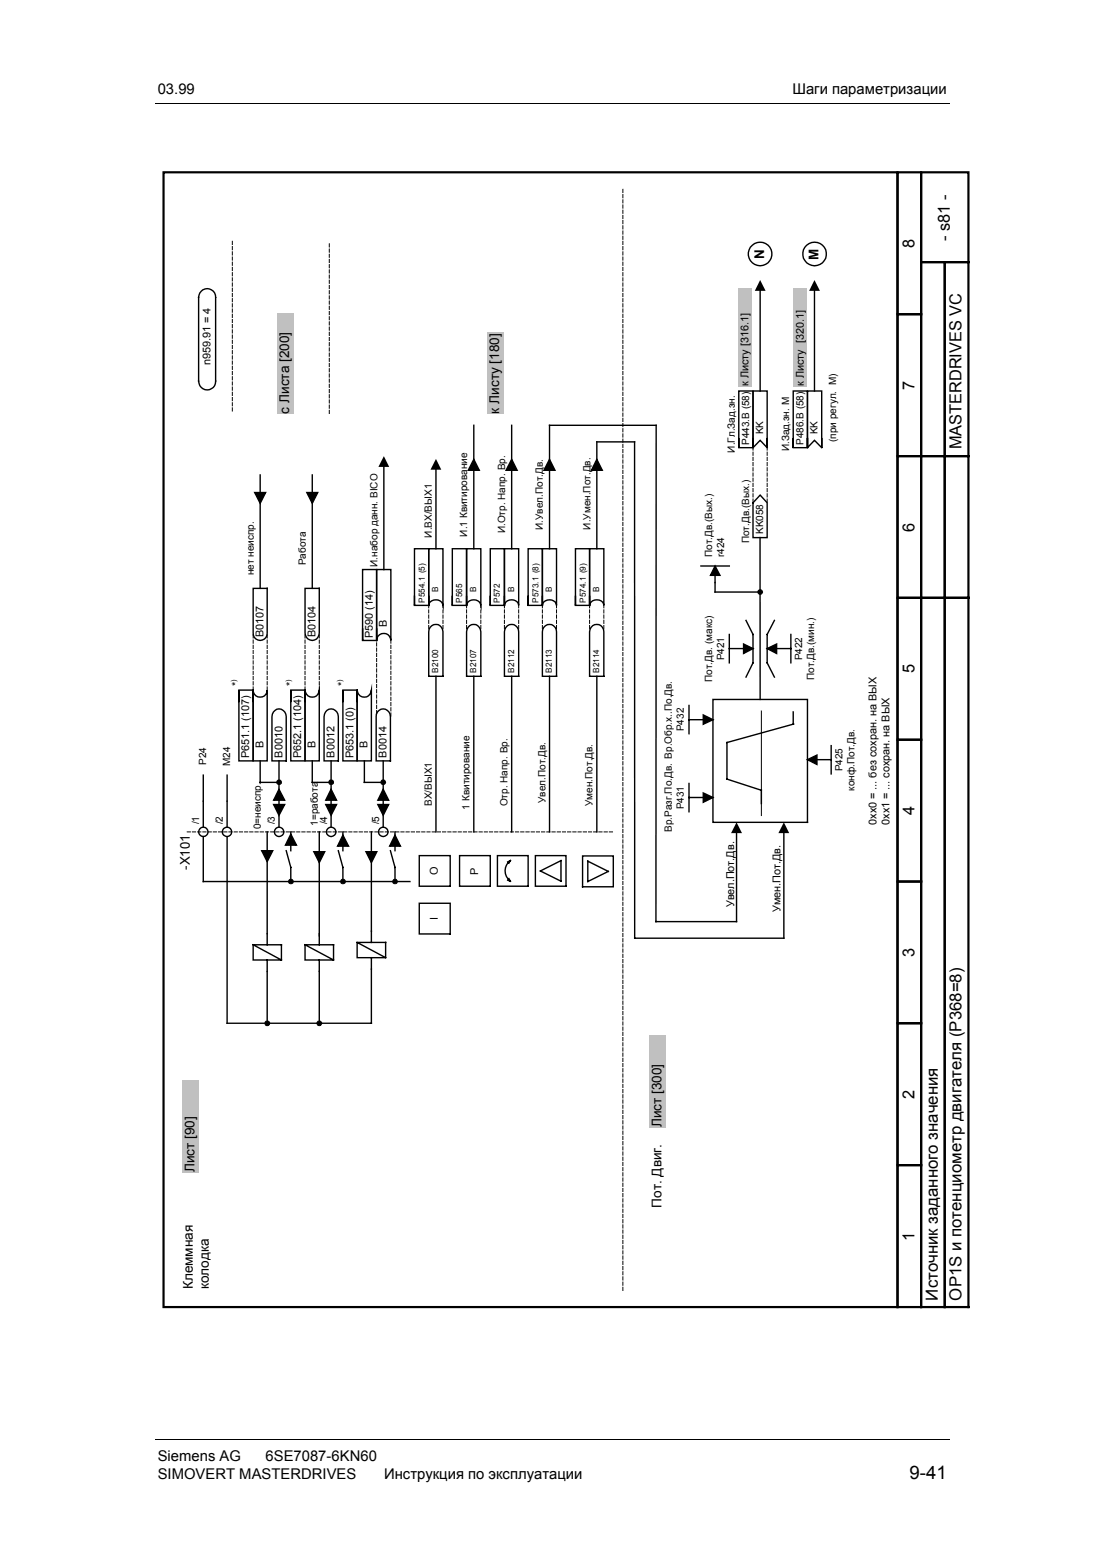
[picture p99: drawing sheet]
<svg xmlns="http://www.w3.org/2000/svg" width="210mm" height="297mm" viewBox="0 0 210 297" stroke-linecap="round" stroke-linejoin="round" font-family="sans-serif">
<defs><g id="words">
<text font-size="3.5" x="172.9" y="281.3">9-41</text>
<g font-size="3.2">
<text x="173.8" y="47.2" transform="rotate(-90 173.8 47.2)">8</text>
<text x="180.6" y="45.8" transform="rotate(-90 180.6 45.8)">- s81 -</text>
<text x="173.8" y="74.1" transform="rotate(-90 173.8 74.1)">7</text>
<text x="182.8" y="85.5" transform="rotate(-90 182.8 85.5)">MASTERDRIVES VC</text>
<text x="173.8" y="101.1" transform="rotate(-90 173.8 101.1)">6</text>
<text x="173.8" y="128.1" transform="rotate(-90 173.8 128.1)">5</text>
<text x="173.8" y="155" transform="rotate(-90 173.8 155)">4</text>
<text x="173.8" y="182" transform="rotate(-90 173.8 182)">3</text>
<text x="173.8" y="209" transform="rotate(-90 173.8 209)">2</text>
<text x="173.8" y="236" transform="rotate(-90 173.8 236)">1</text>
<text x="178.3" y="247.3" transform="rotate(-90 178.3 247.3)">Источник заданного значения</text>
<text x="182.8" y="247.3" transform="rotate(-90 182.8 247.3)">OP1S и потенциометр двигателя (P368=8)</text>
</g>
<g font-size="2.8">
<text x="30" y="17.8">03.99</text>
<text x="150.7" y="17.8">Шаги параметризации</text>
<text x="30" y="277.8">Siemens AG</text>
<text x="30" y="281.3">SIMOVERT MASTERDRIVES</text>
<text x="50.5" y="277.8">6SE7087-6KN60</text>
<text x="73" y="281.3">Инструкция по эксплуатации</text>
</g>
<g font-size="2.5">
<text x="145.3" y="49.2" transform="rotate(-90 145.3 49.2)">N</text>
<text x="155.6" y="49.4" transform="rotate(-90 155.6 49.4)">M</text>
<text x="55" y="78.6" transform="rotate(-90 55 78.6)">с Листа [200]</text>
<text x="94.9" y="78.6" transform="rotate(-90 94.9 78.6)">к Листу [180]</text>
<text x="36.1" y="165.4" transform="rotate(-90 36.1 165.4)">-X101</text>
<text x="125.8" y="214.4" transform="rotate(-90 125.8 214.4)">Лист [300]</text>
<text x="37" y="222.9" transform="rotate(-90 37 222.9)">Лист [90]</text>
<text x="125.8" y="229.7" transform="rotate(-90 125.8 229.7)">Пот. Двиг.</text>
<text x="36.7" y="245.2" transform="rotate(-90 36.7 245.2)">Клеммная</text>
<text x="39.7" y="245.2" transform="rotate(-90 39.7 245.2)">колодка</text>
</g>
<g font-size="2.1">
<text x="40" y="69.5" transform="rotate(-90 40 69.5)">n959.91 = 4</text>
<text x="142.3" y="73.4" transform="rotate(-90 142.3 73.4)">к Листу [316.1]</text>
<text x="152.8" y="73.4" transform="rotate(-90 152.8 73.4)">к Листу [320.1]</text>
<text x="73.6" y="119.2" transform="rotate(-90 73.6 119.2)">B</text>
<text x="50.1" y="121.1" transform="rotate(-90 50.1 121.1)">B0107</text>
<text x="60" y="121.1" transform="rotate(-90 60 121.1)">B0104</text>
<text x="70.9" y="121.3" transform="rotate(-90 70.9 121.3)">P590 (14)</text>
<text x="45.6" y="130.5" transform="rotate(-90 45.6 130.5)">*</text>
<text x="55.9" y="130.5" transform="rotate(-90 55.9 130.5)">*</text>
<text x="65.7" y="130.5" transform="rotate(-90 65.7 130.5)">*</text>
<text x="50.1" y="142.2" transform="rotate(-90 50.1 142.2)">B</text>
<text x="60" y="142.2" transform="rotate(-90 60 142.2)">B</text>
<text x="69.9" y="142.2" transform="rotate(-90 69.9 142.2)">B</text>
<text x="47.4" y="144.2" transform="rotate(-90 47.4 144.2)">P651.1 (107)</text>
<text x="53.7" y="144.1" transform="rotate(-90 53.7 144.1)">B0010</text>
<text x="57.3" y="144.2" transform="rotate(-90 57.3 144.2)">P652.1 (104)</text>
<text x="63.6" y="144.1" transform="rotate(-90 63.6 144.1)">B0012</text>
<text x="67.2" y="144.2" transform="rotate(-90 67.2 144.2)">P653.1 (0)</text>
<text x="73.5" y="144.1" transform="rotate(-90 73.5 144.1)">B0014</text>
<text x="166.6" y="156.9" transform="rotate(-90 166.6 156.9)">0xx0 = ... без сохран. на ВЫХ</text>
<text x="169.1" y="156.9" transform="rotate(-90 169.1 156.9)">0xx1 = ... сохран. на ВЫХ</text>
<text x="83.3" y="166.4" transform="rotate(-90 83.3 166.4)">O</text>
<text x="90.9" y="166.3" transform="rotate(-90 90.9 166.3)">P</text>
<text x="139.6" y="172.6" transform="rotate(-90 139.6 172.6)">Увел.Пот.Дв.</text>
<text x="148.4" y="173.5" transform="rotate(-90 148.4 173.5)">Умен.Пот.Дв.</text>
<text x="83.3" y="175" transform="rotate(-90 83.3 175)">I</text>
</g>
<g font-size="1.9">
<text x="145.1" y="82.6" transform="rotate(-90 145.1 82.6)">KK</text>
<text x="155.4" y="82.6" transform="rotate(-90 155.4 82.6)">KK</text>
<text x="139.7" y="86.1" transform="rotate(-90 139.7 86.1)">И.Гл.Зад.зн.</text>
<text x="142.4" y="84.6" transform="rotate(-90 142.4 84.6)">P443.B (58)</text>
<text x="150.1" y="85.8" transform="rotate(-90 150.1 85.8)">И.Зад.зн. М</text>
<text x="152.8" y="84.6" transform="rotate(-90 152.8 84.6)">P486.B (58)</text>
<text x="159" y="84" transform="rotate(-90 159 84)">(при регул. M)</text>
<text x="96" y="101.4" transform="rotate(-90 96 101.4)">И.Отр. Напр. Вр.</text>
<text x="103.2" y="100.8" transform="rotate(-90 103.2 100.8)">И.Увел.Пот.Дв.</text>
<text x="112.3" y="100.7" transform="rotate(-90 112.3 100.7)">И.Умен.Пот.Дв.</text>
<text x="145.1" y="101.6" transform="rotate(-90 145.1 101.6)">KK058</text>
<text x="58.1" y="107.5" transform="rotate(-90 58.1 107.5)">Работа</text>
<text x="71.8" y="107.8" transform="rotate(-90 71.8 107.8)">И.набор данн. BICO</text>
<text x="82.1" y="102.3" transform="rotate(-90 82.1 102.3)">И.ВХ/ВЫХ1</text>
<text x="88.8" y="102" transform="rotate(-90 88.8 102)">И.1 Квитирование</text>
<text x="135.4" y="106" transform="rotate(-90 135.4 106)">Пот.Дв.(Вых.)</text>
<text x="137.7" y="106" transform="rotate(-90 137.7 106)">r424</text>
<text x="142.4" y="103.3" transform="rotate(-90 142.4 103.3)">Пот.Дв.(Вых.)</text>
<text x="48.2" y="109.4" transform="rotate(-90 48.2 109.4)">нет неиспр.</text>
<text x="137.7" y="125.6" transform="rotate(-90 137.7 125.6)">P421</text>
<text x="152.5" y="125.6" transform="rotate(-90 152.5 125.6)">P422</text>
<text x="135.4" y="129.7" transform="rotate(-90 135.4 129.7)">Пот.Дв. (макс)</text>
<text x="154.8" y="129.3" transform="rotate(-90 154.8 129.3)">Пот.Дв.(мин.)</text>
<text x="130" y="139.1" transform="rotate(-90 130 139.1)">P432</text>
<text x="39.2" y="145.5" transform="rotate(-90 39.2 145.5)">P24</text>
<text x="43.8" y="145.7" transform="rotate(-90 43.8 145.7)">M24</text>
<text x="160.2" y="146.7" transform="rotate(-90 160.2 146.7)">P425</text>
<text x="82.1" y="153.3" transform="rotate(-90 82.1 153.3)">ВХ/ВЫХ1</text>
<text x="89.3" y="153.9" transform="rotate(-90 89.3 153.9)">1 Квитирование</text>
<text x="96.5" y="153.3" transform="rotate(-90 96.5 153.3)">Отр. Напр. Вр.</text>
<text x="103.7" y="152.7" transform="rotate(-90 103.7 152.7)">Увел.Пот.Дв.</text>
<text x="112.7" y="153.3" transform="rotate(-90 112.7 153.3)">Умен.Пот.Дв.</text>
<text x="130" y="153.9" transform="rotate(-90 130 153.9)">P431</text>
<text x="162.5" y="150.4" transform="rotate(-90 162.5 150.4)">конф.Пот.Дв.</text>
<text x="37.9" y="156.8" transform="rotate(-90 37.9 156.8)">/1</text>
<text x="42.4" y="156.8" transform="rotate(-90 42.4 156.8)">/2</text>
<text x="49.6" y="157.7" transform="rotate(-90 49.6 157.7)">0=неиспр.</text>
<text x="52.3" y="156.8" transform="rotate(-90 52.3 156.8)">/3</text>
<text x="60.4" y="157" transform="rotate(-90 60.4 157)">1=работа</text>
<text x="62.2" y="156.8" transform="rotate(-90 62.2 156.8)">/4</text>
<text x="72.1" y="156.8" transform="rotate(-90 72.1 156.8)">/5</text>
<text x="127.8" y="158.2" transform="rotate(-90 127.8 158.2)">Вр.Разг.По.Дв. Вр.Обр.х..По.Дв.</text>
</g>
<g font-size="1.6">
<text x="83.3" y="112.6" transform="rotate(-90 83.3 112.6)">B</text>
<text x="90.6" y="112.6" transform="rotate(-90 90.6 112.6)">B</text>
<text x="97.7" y="112.6" transform="rotate(-90 97.7 112.6)">B</text>
<text x="104.9" y="112.6" transform="rotate(-90 104.9 112.6)">B</text>
<text x="113.9" y="112.6" transform="rotate(-90 113.9 112.6)">B</text>
<text x="80.8" y="114.6" transform="rotate(-90 80.8 114.6)">P554.1 (5)</text>
<text x="87.8" y="114.6" transform="rotate(-90 87.8 114.6)">P565</text>
<text x="95" y="114.6" transform="rotate(-90 95 114.6)">P572</text>
<text x="102.4" y="114.6" transform="rotate(-90 102.4 114.6)">P573.1 (8)</text>
<text x="111.4" y="114.6" transform="rotate(-90 111.4 114.6)">P574.1 (9)</text>
<text x="83.3" y="128" transform="rotate(-90 83.3 128)">B2100</text>
<text x="90.6" y="128" transform="rotate(-90 90.6 128)">B2107</text>
<text x="97.7" y="128" transform="rotate(-90 97.7 128)">B2112</text>
<text x="104.9" y="128" transform="rotate(-90 104.9 128)">B2113</text>
<text x="113.9" y="128" transform="rotate(-90 113.9 128)">B2114</text>
</g>
<g font-size="1.4">
<text x="44.9" y="129.8" transform="rotate(-90 44.9 129.8)">)</text>
<text x="55.3" y="129.8" transform="rotate(-90 55.3 129.8)">)</text>
<text x="65" y="129.8" transform="rotate(-90 65 129.8)">)</text>
</g>
</g></defs>
<path d="M29.5 19.7h151M29.5 273.8h151" fill="none" stroke="#000" stroke-width=".19"/>
<g fill="none" stroke="#000" stroke-width=".42">
<path d="M31.1 32.8h139.5v215.8h-139.5zM170.6 32.8h4.5v27h-4.5zM175.1 32.8h9v17h-9zM170.6 59.8h4.5v26.9h-4.5zM175.1 49.8h4.5v36.9h-4.5zM179.6 49.8h4.5v36.9h-4.5zM170.6 86.7h4.5v27h-4.5zM175.1 86.7h4.5v27h-4.5zM179.6 86.7h4.5v27h-4.5zM170.6 113.7h4.5v27h-4.5zM175.1 113.7h4.5v134.9h-4.5zM179.6 113.7h4.5v134.9h-4.5z"/>
<path d="M170.6 140.7h4.5v26.9h-4.5zM170.6 167.6h4.5v27h-4.5zM170.6 194.6h4.5v27h-4.5zM170.6 221.6h4.5v27h-4.5z"/>
</g>
<g fill="#c0c0c0">
<path d="M123.5 196.8h3v17.6h-3z"/>
<path d="M34.7 205.4h3.1v17.5h-3.1z"/>
</g>
<g fill="#000" stroke="#000" stroke-width=".27">
<path d="M136 107.6l.9 1.8h-1.8z" fill-rule="evenodd"/>
<path d="M133.7 136l1.9 .9-1.9 .8z" fill-rule="evenodd"/>
<path d="M141.4 122.5l1.8 .8-1.8 1z" fill-rule="evenodd"/>
<path d="M145.9 123.3l1.8-.8v1.8z" fill-rule="evenodd"/>
<path d="M133.7 150.8l1.9 .9-1.9 .9z" fill-rule="evenodd"/>
<path d="M153.5 144.5l1.8-.9v1.8z" fill-rule="evenodd"/>
</g>
<g fill="none" stroke="#000" stroke-width=".27">
<path d="M144.5 55v19.4M154.9 55v19.4M104.5 80.9h20.3l-.1 94.4h15.3v-17.1M113.5 84h7.1l.1 94.4h28.3v-20.2M140.5 83.4v1.7v-10.7h2.7v10.7v-10.7h2.7v10.7v-1.7M140.5 85.1h2.7l1.3-1.4 1.4 1.4M144.5 94.1l1.4 1.5v6.6h-2.7v-6.6zM150.8 83.4v1.7v-10.7h2.7v10.7v-10.7h2.7v10.7v-1.7M150.8 85.1h2.7l1.4-1.4 1.3 1.4M133.3 107.6h5.4M136 108.1v4.5h8.5M141.8 118l1.4 2.6v5.4l-1.4 2.8"/>
<path d="M144.5 102.2v30.8M147.2 118l-1.3 2.6v5.4l1.3 2.8M131 134.2v5.3M131 136.9h4.6M135.6 133h17.9v23.4h-17.9zM138.7 123.3h4.5M138.7 120.6v5.4M145.9 123.3h4.5M150.4 120.6v5.4M150.8 135.4v2.3M150.9 137.7l-12.7 3.5v6.9M131 151.7h4.6"/>
<path d="M131 149v5.4M138.2 148.2l6.6 2.1v2.5M153.5 144.5h4.5M158 141.8v5.4"/>
</g>
<g fill="none" stroke="#000" stroke-width=".19">
<path d="M118.4 36v.6M118.4 37v.6M118.4 38v.6M118.4 39v.6M118.4 40v.6M118.4 41v.6M118.4 41.9v.6M118.4 42.9v.6M118.4 43.9v.6M118.4 44.9v.6M118.4 45.9v.6M118.4 46.9v.6"/>
<path d="M118.4 47.9v.6M118.4 48.9v.6M118.4 49.8v.7M118.4 50.8v.7M118.4 51.8v.7M118.4 52.8v.6M118.4 53.8v.6M118.4 54.8v.6M118.4 55.8v.6M118.4 56.8v.6M118.4 57.8v.6M118.4 58.8v.6"/>
<path d="M118.4 59.8v.6M118.4 60.7v.6M118.4 61.7v.6M118.4 62.7v.6M118.4 63.7v.6M118.4 64.7v.6M118.4 65.7v.6M118.4 66.7v.6M118.4 67.7v.6M118.4 68.7v.6M118.4 69.6v.7M118.4 70.6v.6"/>
<path d="M118.4 71.6v.6M118.4 72.6v.6M118.4 73.6v.6M118.4 74.6v.6M118.4 75.6v.6M118.4 76.6v.6M118.4 77.6v.6M118.4 78.5v.7M118.4 79.5v.7M118.4 80.5v.6M118.4 81.5v.6M118.4 82.5v.6"/>
<path d="M118.4 83.5v.6M118.4 84.5v.6M118.4 85.5v.6M118.4 86.5v.6M118.4 87.5v.6M118.4 88.5v.5M118.4 89.4v.6M118.4 90.4v.6M118.4 91.4v.6M118.4 92.4v.6M118.4 93.4v.6M118.4 94.4v.6"/>
<path d="M118.4 95.4v.6M118.4 96.4v.6M118.4 97.3v.7M118.4 98.3v.7M118.4 99.3v.6M143.2 85.1v.5M143.2 86v.6M143.2 87v.6M143.2 87.9v.7M143.2 88.9v.7M143.2 89.9v.7M143.2 90.9v.6"/>
<path d="M143.2 91.9v.6M143.2 92.9v.6M143.2 93.9v.6M143.2 94.9v.6M145.9 85.1v.5M145.9 86v.6M145.9 87v.6M145.9 87.9v.7M145.9 88.9v.7M145.9 89.9v.7M145.9 90.9v.6M145.9 91.9v.6"/>
<path d="M145.9 92.9v.6M145.9 93.9v.6M145.9 94.9v.6M118.4 100.3v.6M118.4 101.3v.6M118.4 102.3v.6M118.4 103.3v.6M118.4 104.3v.6M118.4 105.3v.6M118.4 106.3v.6M118.4 107.3v.6M118.4 108.2v.6"/>
<path d="M118.4 109.2v.6M118.4 110.2v.6M118.4 111.2v.6M118.4 112.2v.6M118.4 113.2v.6M118.4 114.2v.6M118.4 115.2v.6M118.4 116.2v.6M118.4 117.1v.7M118.4 118.1v.6M118.4 119.1v.6M118.4 120.1v.6"/>
<path d="M118.4 121.1v.6M118.4 122.1v.6M118.4 123.1v.6M118.4 124.1v.6M118.4 125.1v.6M118.4 126v.7M118.4 127v.7M118.4 128v.6M118.4 129v.6M118.4 130v.6M118.4 131v.6M118.4 132v.6"/>
<path d="M118.4 133v.6M118.4 134v.6M118.4 135v.6M118.4 136v.5M118.4 136.9v.6M118.4 137.9v.6M118.4 138.9v.6M118.4 139.9v.6M144.8 135.2v19.9M118.4 140.9v.6M118.4 141.9v.6M118.4 142.9v.6"/>
<path d="M118.4 143.9v.6M118.4 144.8v.7M118.4 145.8v.7M118.4 146.8v.6M118.4 147.8v.6M118.4 148.8v.6M118.4 149.8v.6M118.4 150.8v.6M118.4 151.8v.6M118.4 152.8v.6M118.4 153.8v.6M118.4 154.7v.7"/>
<path d="M118.4 155.7v.6M118.4 156.7v.6M118.4 157.7v.6M118.4 158.7v.6M118.4 159.7v.6M118.4 160.7v.6M118.4 161.7v.6M118.4 162.7v.6M118.4 163.7v.6M118.4 164.6v.6M118.4 165.6v.6M118.4 166.6v.6"/>
<path d="M118.4 167.6v.6M118.4 168.6v.6M118.4 169.6v.6M118.4 170.6v.6M118.4 171.6v.6M118.4 172.6v.6M118.4 173.5v.7M118.4 174.5v.7M118.4 175.5v.6M118.4 176.5v.6M118.4 177.5v.6M118.4 178.5v.6"/>
<path d="M118.4 179.5v.6M118.4 180.5v.6M118.4 181.5v.6M118.4 182.5v.6M118.4 183.4v.6M118.4 184.4v.6M118.4 185.4v.6M118.4 186.4v.6M118.4 187.4v.6M118.4 188.4v.6M118.4 189.4v.6M118.4 190.4v.6"/>
<path d="M118.4 191.3v.7M118.4 192.3v.7M118.4 193.3v.7M118.4 194.3v.6M118.4 195.3v.6M118.4 196.3v.6M118.4 197.3v.6M118.4 198.3v.6M118.4 199.3v.6M118.4 200.3v.6M118.4 201.3v.6M118.4 202.2v.6"/>
<path d="M118.4 203.2v.6M118.4 204.2v.6M118.4 205.2v.6M118.4 206.2v.6M118.4 207.2v.6M118.4 208.2v.6M118.4 209.2v.6M118.4 210.2v.6M118.4 211.1v.7M118.4 212.1v.6M118.4 213.1v.6M118.4 214.1v.6"/>
<path d="M118.4 215.1v.6M118.4 216.1v.6M118.4 217.1v.6M118.4 218.1v.6M118.4 219.1v.6M118.4 220v.7M118.4 221v.7M118.4 222v.6M118.4 223v.6M118.4 224v.6M118.4 225v.6M118.4 226v.6"/>
<path d="M118.4 227v.6M118.4 228v.6M118.4 229v.6M118.4 230v.5M118.4 230.9v.6M118.4 231.9v.6M118.4 232.9v.6M118.4 233.9v.6M118.4 234.9v.6M118.4 235.9v.6M118.4 236.9v.6M118.4 237.9v.6"/>
<path d="M118.4 238.8v.7M118.4 239.8v.7M118.4 240.8v.6M118.4 241.8v.6M118.4 242.8v.6M118.4 243.8v.6M118.4 244.8v.6"/>
</g>
<circle cx="144.5" cy="112.6" r=".45" fill="#000" stroke="#000" stroke-width=".19"/>
<path d="M144.5 53.3l1.1 2h-2.1zM154.9 53.3l1 2h-2.1zM140 156.4l1.1 2h-2.1zM149 156.4l1.1 2h-2.1z" fill="#000"/>
<g fill="#c0c0c0">
<path d="M140.5 54.8h2.4v18.6h-2.4z"/>
<path d="M150.9 54.8h2.5v18.6h-2.5z"/>
</g>
<g fill="#fff" stroke="#000" stroke-width=".27">
<circle cx="144.5" cy="48.3" r="2.25"/>
<circle cx="154.9" cy="48.3" r="2.25"/>
</g>
<g fill="none" stroke="#000" stroke-width=".27">
<path d="M82.9 89v15.4M104.5 80.9v23.5M113.5 84v20.4M78.8 113.4v1.7v-10.7h2.7v10.7v-1.7M78.8 115.1h2.7M81.5 104.4h2.7v10.7a1.4 1.4 0 0 0-1.3-1 1.4 1.4 0 0 0-1.4 1zM81.8 119.3a1.34 1.34 0 0 1 1.5-.5 1.34 1.34 0 0 1 .9 1.3v8.5h-2.7v-8.5zM100.4 113.4v1.7v-10.7h2.7v10.7v-1.7M100.4 115.1h2.7M103.1 104.4h2.7v10.7a1.38 1.38 0 0 0-1.3-1 1.38 1.38 0 0 0-1.4 1zM103.4 119.3a1.33 1.33 0 0 1 1.5-.5 1.33 1.33 0 0 1 .9 1.3v8.5h-2.7v-8.5zM109.4 113.4v1.7v-10.7h2.7v10.7v-1.7"/>
<path d="M109.4 115.1h2.7M112.1 104.4h2.7v10.7a1.4 1.4 0 0 0-1.3-1 1.4 1.4 0 0 0-1.4 1zM112.7 119a1.33 1.33 0 0 1 1.4-.1 1.33 1.33 0 0 1 .7 1.2v8.5h-2.7v-8.5l.1-.4zM82.9 128.6v29.6M104.5 128.6v29.6M113.5 128.6v29.6M79.7 171.8h5.9v5.8h-5.9zM79.7 162.7h5.9v5.8h-5.9zM87.4 162.7h5.8v5.8h-5.8zM101.8 162.7h5.8v5.8h-5.8zM102.7 165.6l4-1.9v3.9zM110.8 162.8h5.8v5.8h-5.8z"/>
<path d="M111.8 163.8l3.9 1.9-3.9 1.9z"/>
</g>
<path d="M82.9 87.3l1 2h-2z" fill="#000"/>
<g fill="#000" stroke="#000" stroke-width=".27">
<path d="M104.5 87.4l1 2h-2.1z" fill-rule="evenodd"/>
<path d="M113.5 87.4l1 2h-2z" fill-rule="evenodd"/>
</g>
<g fill="#c0c0c0">
<path d="M92.6 63.2h3.1v15.4h-3.1z"/>
<path d="M52.7 59.5h3.1v19.1h-3.1z"/>
</g>
<g fill="none" stroke="#000" stroke-width=".19">
<path d="M44.2 45.9v.6M44.2 46.9v.6M44.2 47.9v.6M44.2 48.9v.6M44.2 49.8v.7M44.2 50.8v.7M44.2 51.8v.7M44.2 52.8v.6M44.2 53.8v.6M44.2 54.8v.6M44.2 55.8v.6M44.2 56.8v.6"/>
<path d="M44.2 57.8v.6M44.2 58.8v.6M44.2 59.8v.6M62.6 46.4v.6M62.6 47.3v.7M62.6 48.3v.6M62.6 49.3v.6M62.6 50.3v.6M62.6 51.3v.6M62.6 52.3v.6M62.6 53.3v.6M62.6 54.3v.6"/>
<path d="M62.6 55.3v.6M62.6 56.3v.6M62.6 57.2v.6M62.6 58.2v.6M62.6 59.2v.6M44.2 60.7v.6M44.2 61.7v.6M44.2 62.7v.6M44.2 63.7v.6M44.2 64.7v.6M44.2 65.7v.6M44.2 66.7v.6"/>
<path d="M44.2 67.7v.6M44.2 68.7v.6M44.2 69.6v.7M44.2 70.6v.6M44.2 71.6v.6M44.2 72.6v.6M44.2 73.6v.6M44.2 74.6v.6M44.2 75.6v.6M44.2 76.6v.6M44.2 77.6v.6M62.6 60.2v.6"/>
<path d="M62.6 61.2v.6M62.6 62.2v.6M62.6 63.2v.6M62.6 64.2v.6M62.6 65.2v.6M62.6 66.1v.7M62.6 67.1v.7M62.6 68.1v.6M62.6 69.1v.6M62.6 70.1v.6M62.6 71.1v.6M62.6 72.1v.6"/>
<path d="M62.6 73.1v.6M62.6 74.1v.6M62.6 75.1v.6M62.6 76.1v.5M62.6 77v.6M62.6 78v.6M81.5 115v.6M81.5 116v.6M81.5 116.9v.7M81.5 117.9v.7M81.5 118.9v.6M84.2 115v.6"/>
<path d="M84.2 116v.6M84.2 116.9v.7M84.2 117.9v.7M84.2 118.9v.6M103.1 115v.6M103.1 116v.6M103.1 116.9v.7M103.1 117.9v.7M103.1 118.9v.6M105.8 115v.6M105.8 116v.6M105.8 116.9v.7"/>
<path d="M105.8 117.9v.7M105.8 118.9v.6M112.1 115v.6M112.1 116v.6M112.1 116.9v.7M112.1 117.9v.7M112.1 118.9v.6M114.8 115v.6M114.8 116v.6M114.8 116.9v.7M114.8 117.9v.7M114.8 118.9v.6"/>
</g>
<path d="M37.8 56.5a1.62 1.62 0 0 1 1.6-1.6 1.62 1.62 0 0 1 1.6 1.6M37.8 56.6v15.8M41 56.6v15.8M37.8 72.5a1.62 1.62 0 0 0 1.6 1.6 1.62 1.62 0 0 0 1.6-1.6" fill="none" stroke="#000" stroke-width=".27"/>
<circle cx="72.9" cy="158.2" r=".9" fill="#fff" stroke="#000" stroke-width=".27"/>
<path d="M38.7 152.4v4.9M43.2 152.4v4.9M43.2 159.1v35.5M53 144.7v12.6M62.9 144.7v12.6M70.6 158.2v18.9M72.9 144.7v12.6M60.7 184.7v9.9M70.6 184.3v10.3h-19.8" fill="none" stroke="#000" stroke-width=".27"/>
<circle cx="60.7" cy="194.6" r=".45" fill="#000" stroke="#000" stroke-width=".19"/>
<g fill="#fff" stroke="#000" stroke-width=".27">
<circle cx="63" cy="158.2" r=".9"/>
<circle cx="53.1" cy="158.2" r=".89"/>
<circle cx="43.2" cy="158.2" r=".89"/>
<circle cx="38.7" cy="158.2" r=".89"/>
</g>
<g fill="none" stroke="#000" stroke-width=".27">
<path d="M49.5 90.3v21.6M59.4 90.3v21.6M73 88.5v19.8M90.1 80.9v23.5M97.3 80.9v23.5M48.1 111.9h2.7v8.5a1.34 1.34 0 0 1-1.3 1.4 1.34 1.34 0 0 1-1.4-1.4zM58 111.9h2.7v8.5a1.36 1.36 0 0 1-1.3 1.4 1.36 1.36 0 0 1-1.4-1.4zM68.9 119.6v2.2v-13.5h2.7v13.5v-2.2M71.6 108.3h2.7v13.5a1.35 1.35 0 0 0-1.3-1.3 1.35 1.35 0 0 0-1.4 1.3zM86 113.4v1.7v-10.7h2.7v10.7v-1.7M86 115.1h2.7M88.7 104.4h2.7v10.7a1.4 1.4 0 0 0-1.3-1 1.4 1.4 0 0 0-1.4 1z"/>
<path d="M89.3 119a1.33 1.33 0 0 1 1.4-.1 1.33 1.33 0 0 1 .7 1.2v8.5h-2.7v-8.5l.1-.4zM93.2 113.4v1.7v-10.7h2.7v10.7v-1.7M93.2 115.1h2.7M95.9 104.4h2.7v10.7a1.4 1.4 0 0 0-1.3-1 1.4 1.4 0 0 0-1.4 1zM96.5 119a1.33 1.33 0 0 1 1.4-.1 1.33 1.33 0 0 1 .7 1.2v8.5h-2.7v-8.5l.1-.4zM45.4 133.4v-2.2v13.5h2.7v-13.5v2.2M45.4 131.2h2.7M48.1 131.2a1.33 1.33 0 0 0 1.4 1.4 1.33 1.33 0 0 0 1.3-1.4v13.5h-2.7zM52 135.4a1.33 1.33 0 0 1 1.5-.5 1.33 1.33 0 0 1 .9 1.3v8.5h-2.7v-8.5zM55.3 133.4v-2.2v13.5h2.7v-13.5v2.2M55.3 131.2h2.7M58 131.2a1.35 1.35 0 0 0 1.4 1.4 1.35 1.35 0 0 0 1.3-1.4v13.5h-2.7z"/>
<path d="M62.1 135.1a1.35 1.35 0 0 1 1.5-.1 1.35 1.35 0 0 1 .7 1.2v8.5h-2.7v-8.5l.1-.4zM65.2 133.4v-2.2v13.5h2.7v-13.5v2.2M65.2 131.2h2.7M67.9 131.2a1.35 1.35 0 0 0 1.4 1.4 1.35 1.35 0 0 0 1.3-1.4v13.5h-2.7zM68.9 121.8h2.7M71.8 135.4a1.36 1.36 0 0 1 1.5-.5 1.36 1.36 0 0 1 .9 1.3v8.5h-2.7v-8.5zM90.1 128.6v29.6M97.3 128.6v29.6M38.7 147.4v5M38.7 159.1v8.5h39.2M43.2 147.4v5M49.5 144.7v4.1h3.5"/>
<path d="M50.8 158.2v21.5M55.3 158.2v3.6M59.4 144.7v4.1h3.5M60.7 158.2v21.5M65.2 158.2v3.6M69.3 144.7v4.1h3.6M75.1 158.2v3.6M48.1 179.7h5.4v2.9h-5.4zM48.1 179.7l5.4 2.9M54.4 161.8l.9 3.2v2.6M58 179.7h5.4v2.9h-5.4zM58 179.7l5.4 2.9"/>
<path d="M64.3 161.8l.9 3.2v2.6M67.9 179.2h5.4v2.9h-5.4zM67.9 179.2l5.4 2.9M70.6 177.1v2.1M74.2 161.8l.9 3.2v2.6M94.6 162.7h5.8v5.8h-5.8zM96.5 167.4l.5 .2M96.8 167.1l.2 .5M97 163.7a2.42 2.42 0 0 0 0 3.9M97 163.7l-.5 .2M97 163.7l-.2 .4M50.8 182.6v12h-7.6"/>
<path d="M60.7 182.6v2.1M70.6 182.1v2.2"/>
</g>
<g fill="#000" stroke="#000" stroke-width=".19">
<circle cx="53.1" cy="148.7" r=".45"/>
<circle cx="63" cy="148.7" r=".45"/>
<circle cx="72.9" cy="148.8" r=".43"/>
<circle cx="55.3" cy="167.6" r=".45"/>
<circle cx="65.2" cy="167.6" r=".45"/>
<circle cx="75.1" cy="167.6" r=".43"/>
<circle cx="50.8" cy="194.6" r=".46"/>
</g>
<g fill="#000" stroke="#000" stroke-width=".27">
<path d="M48.4 93.7h2.1l-1 2z" fill-rule="evenodd"/>
<path d="M58.3 93.7h2.1l-1 2z" fill-rule="evenodd"/>
<path d="M90.1 87.4l1 2h-2.1z" fill-rule="evenodd"/>
<path d="M97.3 87.4l1 2h-2.1z" fill-rule="evenodd"/>
<path d="M53 150.1l1.1 2.1h-2.1z" fill-rule="evenodd"/>
<path d="M52 153h2.1l-1.1 2z" fill-rule="evenodd"/>
<path d="M62.9 150.1l1.1 2.1h-2.1z" fill-rule="evenodd"/>
<path d="M61.9 153h2.1l-1.1 2z" fill-rule="evenodd"/>
<path d="M72.9 150.1l1 2.1h-2.1z" fill-rule="evenodd"/>
<path d="M71.8 153h2.1l-1 2z" fill-rule="evenodd"/>
<path d="M49.8 161.8h2.1l-1.1 2.1z" fill-rule="evenodd"/>
<path d="M55.3 158.6l1.1 2.1h-2.1z" fill-rule="evenodd"/>
<path d="M59.7 162h2l-1 2z" fill-rule="evenodd"/>
<path d="M65.2 158.8l1.1 2.1h-2.1z" fill-rule="evenodd"/>
<path d="M69.6 162h2l-1 2z" fill-rule="evenodd"/>
<path d="M75.1 158.8l1 2.1h-2z" fill-rule="evenodd"/>
</g>
<g fill="none" stroke="#000" stroke-width=".19">
<path d="M88.7 115v.6M88.7 116v.6M88.7 116.9v.7M88.7 117.9v.7M88.7 118.9v.6M91.4 115v.6M91.4 116v.6M91.4 116.9v.7M91.4 117.9v.7M91.4 118.9v.6M95.9 115v.6M95.9 116v.6"/>
<path d="M95.9 116.9v.7M95.9 117.9v.7M95.9 118.9v.6M98.6 115v.6M98.6 116v.6M98.6 116.9v.7M98.6 117.9v.7M98.6 118.9v.6M48.1 120.7v.6M48.1 121.7v.6M48.1 122.7v.6M48.1 123.7v.6"/>
<path d="M48.1 124.7v.6M48.1 125.7v.6M48.1 126.7v.6M48.1 127.7v.5M48.1 128.6v.6M48.1 129.6v.6M48.1 130.6v.6M50.8 120.7v.6M50.8 121.7v.6M50.8 122.7v.6M50.8 123.7v.6M50.8 124.7v.6"/>
<path d="M50.8 125.7v.6M50.8 126.7v.6M50.8 127.7v.5M50.8 128.6v.6M50.8 129.6v.6M50.8 130.6v.6M58 120.7v.6M58 121.7v.6M58 122.7v.6M58 123.7v.6M58 124.7v.6M58 125.7v.6"/>
<path d="M58 126.7v.6M58 127.7v.5M58 128.6v.6M58 129.6v.6M58 130.6v.6M60.7 120.7v.6M60.7 121.7v.6M60.7 122.7v.6M60.7 123.7v.6M60.7 124.7v.6M60.7 125.7v.6M60.7 126.7v.6"/>
<path d="M60.7 127.7v.5M60.7 128.6v.6M60.7 129.6v.6M60.7 130.6v.6M71.6 121.8v.1M71.6 122.2v.7M71.6 123.2v.6M71.6 124.2v.6M71.6 125.2v.6M71.6 126.2v.6M71.6 127.2v.6M71.6 128.2v.6"/>
<path d="M71.6 129.2v.6M71.6 130.2v.6M71.6 131.1v.7M71.6 132.1v.7M71.6 133.1v.6M71.6 134.1v.6M71.6 135.1v.6M74.3 121.8v.5M74.3 122.7v.6M74.3 123.7v.6M74.3 124.7v.6M74.3 125.7v.6"/>
<path d="M74.3 126.7v.6M74.3 127.7v.5M74.3 128.6v.6M74.3 129.6v.6M74.3 130.6v.6M74.3 131.6v.6M74.3 132.6v.6M74.3 133.6v.6M74.3 134.6v.6M74.3 135.6v.6M35.6 158.2h.6M36.6 158.2h.6"/>
<path d="M37.6 158.2h.6M38.6 158.2h.6M39.6 158.2h.6M40.6 158.2h.5M41.5 158.2h.6M42.5 158.2h.6M43.5 158.2h.6M44.5 158.2h.6M45.5 158.2h.6M46.5 158.2h.6M47.5 158.2h.6M48.5 158.2h.6"/>
<path d="M49.5 158.2h.6M50.5 158.2h.6M51.5 158.2h.5M52.4 158.2h.6M53.4 158.2h.6M54.4 158.2h.6M55.4 158.2h.6M56.4 158.2h.6M57.4 158.2h.6M58.4 158.2h.6M59.4 158.2h.6M60.4 158.2h.6"/>
<path d="M61.4 158.2h.6M62.3 158.2h.6M63.3 158.2h.6M64.3 158.2h.6M65.3 158.2h.6M66.3 158.2h.6M67.3 158.2h.6M68.3 158.2h.6M69.3 158.2h.6M70.3 158.2h.6M71.3 158.2h.6M72.2 158.2h.7"/>
<path d="M73.2 158.2h.7M74.2 158.2h.6M75.2 158.2h.6M76.2 158.2h.6M77.2 158.2h.6M78.2 158.2h.6M79.2 158.2h.6M80.2 158.2h.6M81.2 158.2h.6M82.2 158.2h.6M83.1 158.2h.7M84.1 158.2h.7"/>
<path d="M85.1 158.2h.6M86.1 158.2h.6M87.1 158.2h.6M88.1 158.2h.6M89.1 158.2h.6M90.1 158.2h.6M91.1 158.2h.6M92.1 158.2h.6M93 158.2h.7M94 158.2h.7M95 158.2h.7M96 158.2h.6"/>
<path d="M97 158.2h.6M98 158.2h.6M99 158.2h.6M100 158.2h.6M101 158.2h.6M102 158.2h.6M103 158.2h.6M103.9 158.2h.7M104.9 158.2h.7M105.9 158.2h.7M106.9 158.2h.6M107.9 158.2h.6"/>
<path d="M108.9 158.2h.6M109.9 158.2h.6M110.9 158.2h.6M111.9 158.2h.6M112.9 158.2h.6M113.9 158.2h.6M114.9 158.2h.6M115.8 158.2h.7"/>
</g>
<path d="M73 86.7l1 2.1h-2.1z" fill="#000"/>
<use href="#words"/>
</svg>
